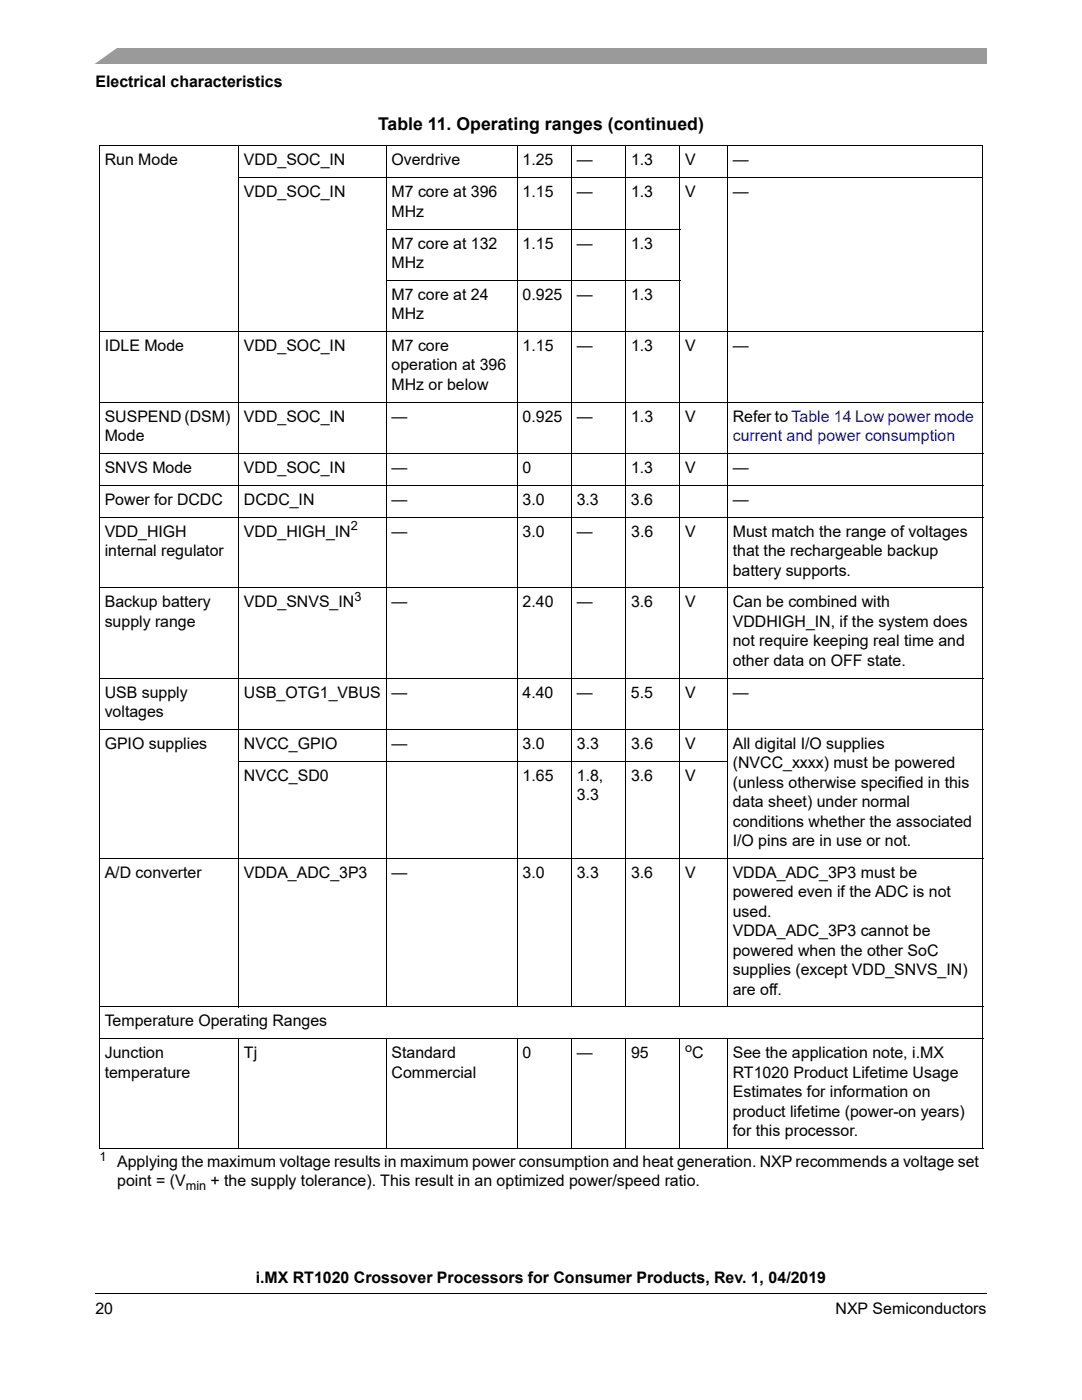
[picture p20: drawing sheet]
<svg xmlns="http://www.w3.org/2000/svg" width="216mm" height="279mm" viewBox="0 0 216 279" stroke-linecap="round" stroke-linejoin="round" font-family="sans-serif">
<defs><g id="words">
<text font-size="3.5" x="75.5" y="25.8">Table 11. Operating ranges (continued)</text>
<g font-size="3.2">
<text x="19.1" y="17.4">Electrical characteristics</text>
<text x="20.9" y="33">Run Mode</text>
<text x="48.7" y="33">VDD_SOC_IN</text>
<text x="78.1" y="33">Overdrive</text>
<text x="104.3" y="33">1.25</text>
<text x="115.1" y="33">—</text>
<text x="125.9" y="33">1.3</text>
<text x="136.7" y="33">V</text>
<text x="146.2" y="33">—</text>
<text x="48.7" y="39.4">VDD_SOC_IN</text>
<text x="78.1" y="39.4">M7 core at 396</text>
<text x="104.3" y="39.4">1.15</text>
<text x="115.1" y="39.4">—</text>
<text x="125.9" y="39.4">1.3</text>
<text x="136.7" y="39.4">V</text>
<text x="146.2" y="39.4">—</text>
<text x="78.1" y="43.2">MHz</text>
<text x="78.1" y="49.6">M7 core at 132</text>
<text x="78.1" y="53.5">MHz</text>
<text x="104.3" y="49.6">1.15</text>
<text x="115.1" y="49.6">—</text>
<text x="125.9" y="49.6">1.3</text>
<text x="78.1" y="59.8">M7 core at 24</text>
<text x="104.3" y="59.8">0.925</text>
<text x="115.1" y="59.8">—</text>
<text x="125.9" y="59.8">1.3</text>
<text x="78.1" y="63.7">MHz</text>
<text x="20.9" y="70.1">IDLE Mode</text>
<text x="48.7" y="70.1">VDD_SOC_IN</text>
<text x="78.1" y="70.1">M7 core</text>
<text x="104.3" y="70.1">1.15</text>
<text x="115.1" y="70.1">—</text>
<text x="125.9" y="70.1">1.3</text>
<text x="136.7" y="70.1">V</text>
<text x="146.2" y="70.1">—</text>
<text x="78.1" y="73.9">operation at 396</text>
<text x="78.1" y="77.8">MHz or below</text>
<text x="20.9" y="84.2">SUSPEND (DSM)</text>
<text x="20.9" y="88.1">Mode</text>
<text x="48.7" y="84.2">VDD_SOC_IN</text>
<text x="78.1" y="84.2">—</text>
<text x="104.3" y="84.2">0.925</text>
<text x="115.1" y="84.2">—</text>
<text x="125.9" y="84.2">1.3</text>
<text x="136.7" y="84.2">V</text>
<text x="146.2" y="84.2">Refer to Table 14 Low power mode</text>
<text x="20.9" y="94.4">SNVS Mode</text>
<text x="48.7" y="94.4">VDD_SOC_IN</text>
<text x="78.1" y="94.4">—</text>
<text x="104.3" y="94.4">0</text>
<text x="125.9" y="94.4">1.3</text>
<text x="136.7" y="94.4">V</text>
<text x="146.2" y="94.4">—</text>
<text x="20.9" y="100.8">Power for DCDC</text>
<text x="48.7" y="100.8">DCDC_IN</text>
<text x="78.1" y="100.8">—</text>
<text x="104.3" y="100.8">3.0</text>
<text x="115.1" y="100.8">3.3</text>
<text x="125.9" y="100.8">3.6</text>
<text x="146.2" y="100.8">—</text>
<text x="20.9" y="107.1">VDD_HIGH</text>
<text x="48.7" y="107.1">VDD_HIGH_IN</text>
<text x="78.1" y="107.1">—</text>
<text x="104.3" y="107.1">3.0</text>
<text x="115.1" y="107.1">—</text>
<text x="125.9" y="107.1">3.6</text>
<text x="136.7" y="107.1">V</text>
<text x="146.2" y="107.1">Must match the range of voltages</text>
<text x="20.9" y="111">internal regulator</text>
<text x="146.2" y="111">that the rechargeable backup</text>
<text x="146.2" y="114.9">battery supports.</text>
<text x="20.9" y="121.2">Backup battery</text>
<text x="20.9" y="125.1">supply range</text>
<text x="48.7" y="121.2">VDD_SNVS_IN</text>
<text x="78.1" y="121.2">—</text>
<text x="104.3" y="121.2">2.40</text>
<text x="115.1" y="121.2">—</text>
<text x="125.9" y="121.2">3.6</text>
<text x="136.7" y="121.2">V</text>
<text x="146.2" y="121.2">Can be combined with</text>
<text x="146.2" y="125.1">VDDHIGH_IN, if the system does</text>
<text x="146.2" y="129">not require keeping real time and</text>
<text x="146.2" y="132.9">other data on OFF state.</text>
<text x="20.9" y="139.2">USB supply</text>
<text x="20.9" y="143.1">voltages</text>
<text x="48.7" y="139.2">USB_OTG1_VBUS —</text>
<text x="104.3" y="139.2">4.40</text>
<text x="115.1" y="139.2">—</text>
<text x="125.9" y="139.2">5.5</text>
<text x="136.7" y="139.2">V</text>
<text x="146.2" y="139.2">—</text>
<text x="20.9" y="149.4">GPIO supplies</text>
<text x="48.7" y="149.4">NVCC_GPIO</text>
<text x="78.1" y="149.4">—</text>
<text x="104.3" y="149.4">3.0</text>
<text x="115.1" y="149.4">3.3</text>
<text x="125.9" y="149.4">3.6</text>
<text x="136.7" y="149.4">V</text>
<text x="146.2" y="149.4">All digital I/O supplies</text>
<text x="48.7" y="155.8">NVCC_SD0</text>
<text x="104.3" y="155.8">1.65</text>
<text x="115.1" y="155.8">1.8,</text>
<text x="125.9" y="155.8">3.6</text>
<text x="136.7" y="155.8">V</text>
<text x="146.2" y="153.3">(NVCC_xxxx) must be powered</text>
<text x="115.1" y="159.7">3.3</text>
<text x="146.2" y="157.2">(unless otherwise specified in this</text>
<text x="146.2" y="161.1">data sheet) under normal</text>
<text x="146.2" y="165">conditions whether the associated</text>
<text x="146.2" y="168.8">I/O pins are in use or not.</text>
<text x="20.9" y="175.2">A/D converter</text>
<text x="48.7" y="175.2">VDDA_ADC_3P3</text>
<text x="78.1" y="175.2">—</text>
<text x="104.3" y="175.2">3.0</text>
<text x="115.1" y="175.2">3.3</text>
<text x="125.9" y="175.2">3.6</text>
<text x="136.7" y="175.2">V</text>
<text x="146.2" y="175.2">VDDA_ADC_3P3 must be</text>
<text x="146.2" y="179.1">powered even if the ADC is not</text>
<text x="146.2" y="182.9">used.</text>
<text x="146.2" y="186.8">VDDA_ADC_3P3 cannot be</text>
<text x="146.2" y="190.7">powered when the other SoC</text>
<text x="146.2" y="194.6">supplies (except VDD_SNVS_IN)</text>
<text x="146.2" y="198.5">are off.</text>
<text x="20.9" y="204.8">Temperature Operating Ranges</text>
<text x="20.9" y="211.2">Junction</text>
<text x="20.9" y="215.1">temperature</text>
<text x="48.7" y="211.2">Tj</text>
<text x="78.1" y="211.2">Standard</text>
<text x="78.1" y="215.1">Commercial</text>
<text x="104.3" y="211.2">0</text>
<text x="115.1" y="211.2">—</text>
<text x="125.9" y="211.2">95</text>
<text x="138.1" y="211.2">C</text>
<text x="146.2" y="211.2">See the application note, i.MX</text>
<text x="146.2" y="215.1">RT1020 Product Lifetime Usage</text>
<text x="146.2" y="218.9">Estimates for information on</text>
<text x="146.2" y="222.8">product lifetime (power-on years)</text>
<text x="146.2" y="226.7">for this processor.</text>
<text x="23.4" y="232.9">Applying the maximum voltage results in maximum power consumption and heat generation. NXP recommends a voltage set</text>
<text x="23.4" y="236.7">point = (V</text>
<text x="42" y="236.7">+ the supply tolerance). This result in an optimized power/speed ratio.</text>
<text x="51.1" y="256.1">i.MX RT1020 Crossover Processors for Consumer Products, Rev. 1, 04/2019</text>
<text x="19.1" y="262.3">20</text>
<text x="166.7" y="262.3">NXP Semiconductors</text>
</g>
<text font-size="3.2" fill="#0000c2" x="146.2" y="88.1">current and power consumption</text>
<g font-size="2.5">
<text x="70" y="105.8">2</text>
<text x="70.7" y="120">3</text>
<text x="136.7" y="209.9">o</text>
<text x="19.8" y="231.6">1</text>
<text x="37.1" y="237.6">min</text>
</g>
</g></defs>
<path d="M19 258.1v.1z" fill="#000"/>
<path d="M19 258.1h177.8" fill="none" stroke="#000" stroke-width=".2"/>
<path d="M19 9.5h177.8v3.2h-177.8z" fill="#9a9a9a"/>
<path d="M17.1 9.2h6.8l-5.3 3.8h-1.5z" fill="#fff"/>
<path d="M19.8 229.2h176.3v1.6h-176.3z" fill="#fff"/>
<g fill="none" stroke="#000" stroke-width=".2">
<path d="M19.7 29.1h27.8M19.8 29.2v199.9M47.5 35.5h148.7M47.6 29v172M47.7 29.1h148.5M77.1 29v172M103.2 29v172M114 29v172M124.8 29v172M135.7 29v172M145.2 29v172M196.1 29.2v171.7"/>
<path d="M77 45.7h58.7M77 55.9h58.7M19.7 66.2h176.5M19.7 80.3h176.5M19.7 90.5h176.5M19.7 96.9h176.5M19.7 103.2h176.5M19.7 117.3h176.5M19.7 135.3h176.5M19.7 145.6h176.5M47.6 151.9h97.6M19.7 171.3h176.5"/>
<path d="M19.7 200.9h176.5M19.7 207.3h176.5M47.6 207.2v22.1M77.1 207.2v22.1M103.2 207.2v22.1M114 207.2v22.1M124.8 207.2v22.1M135.7 207.2v22.1M145.2 207.2v22.1M196.1 201v6.2M196.1 207.4v21.7M19.7 229.2h176.5"/>
</g>
<use href="#words"/>
</svg>
